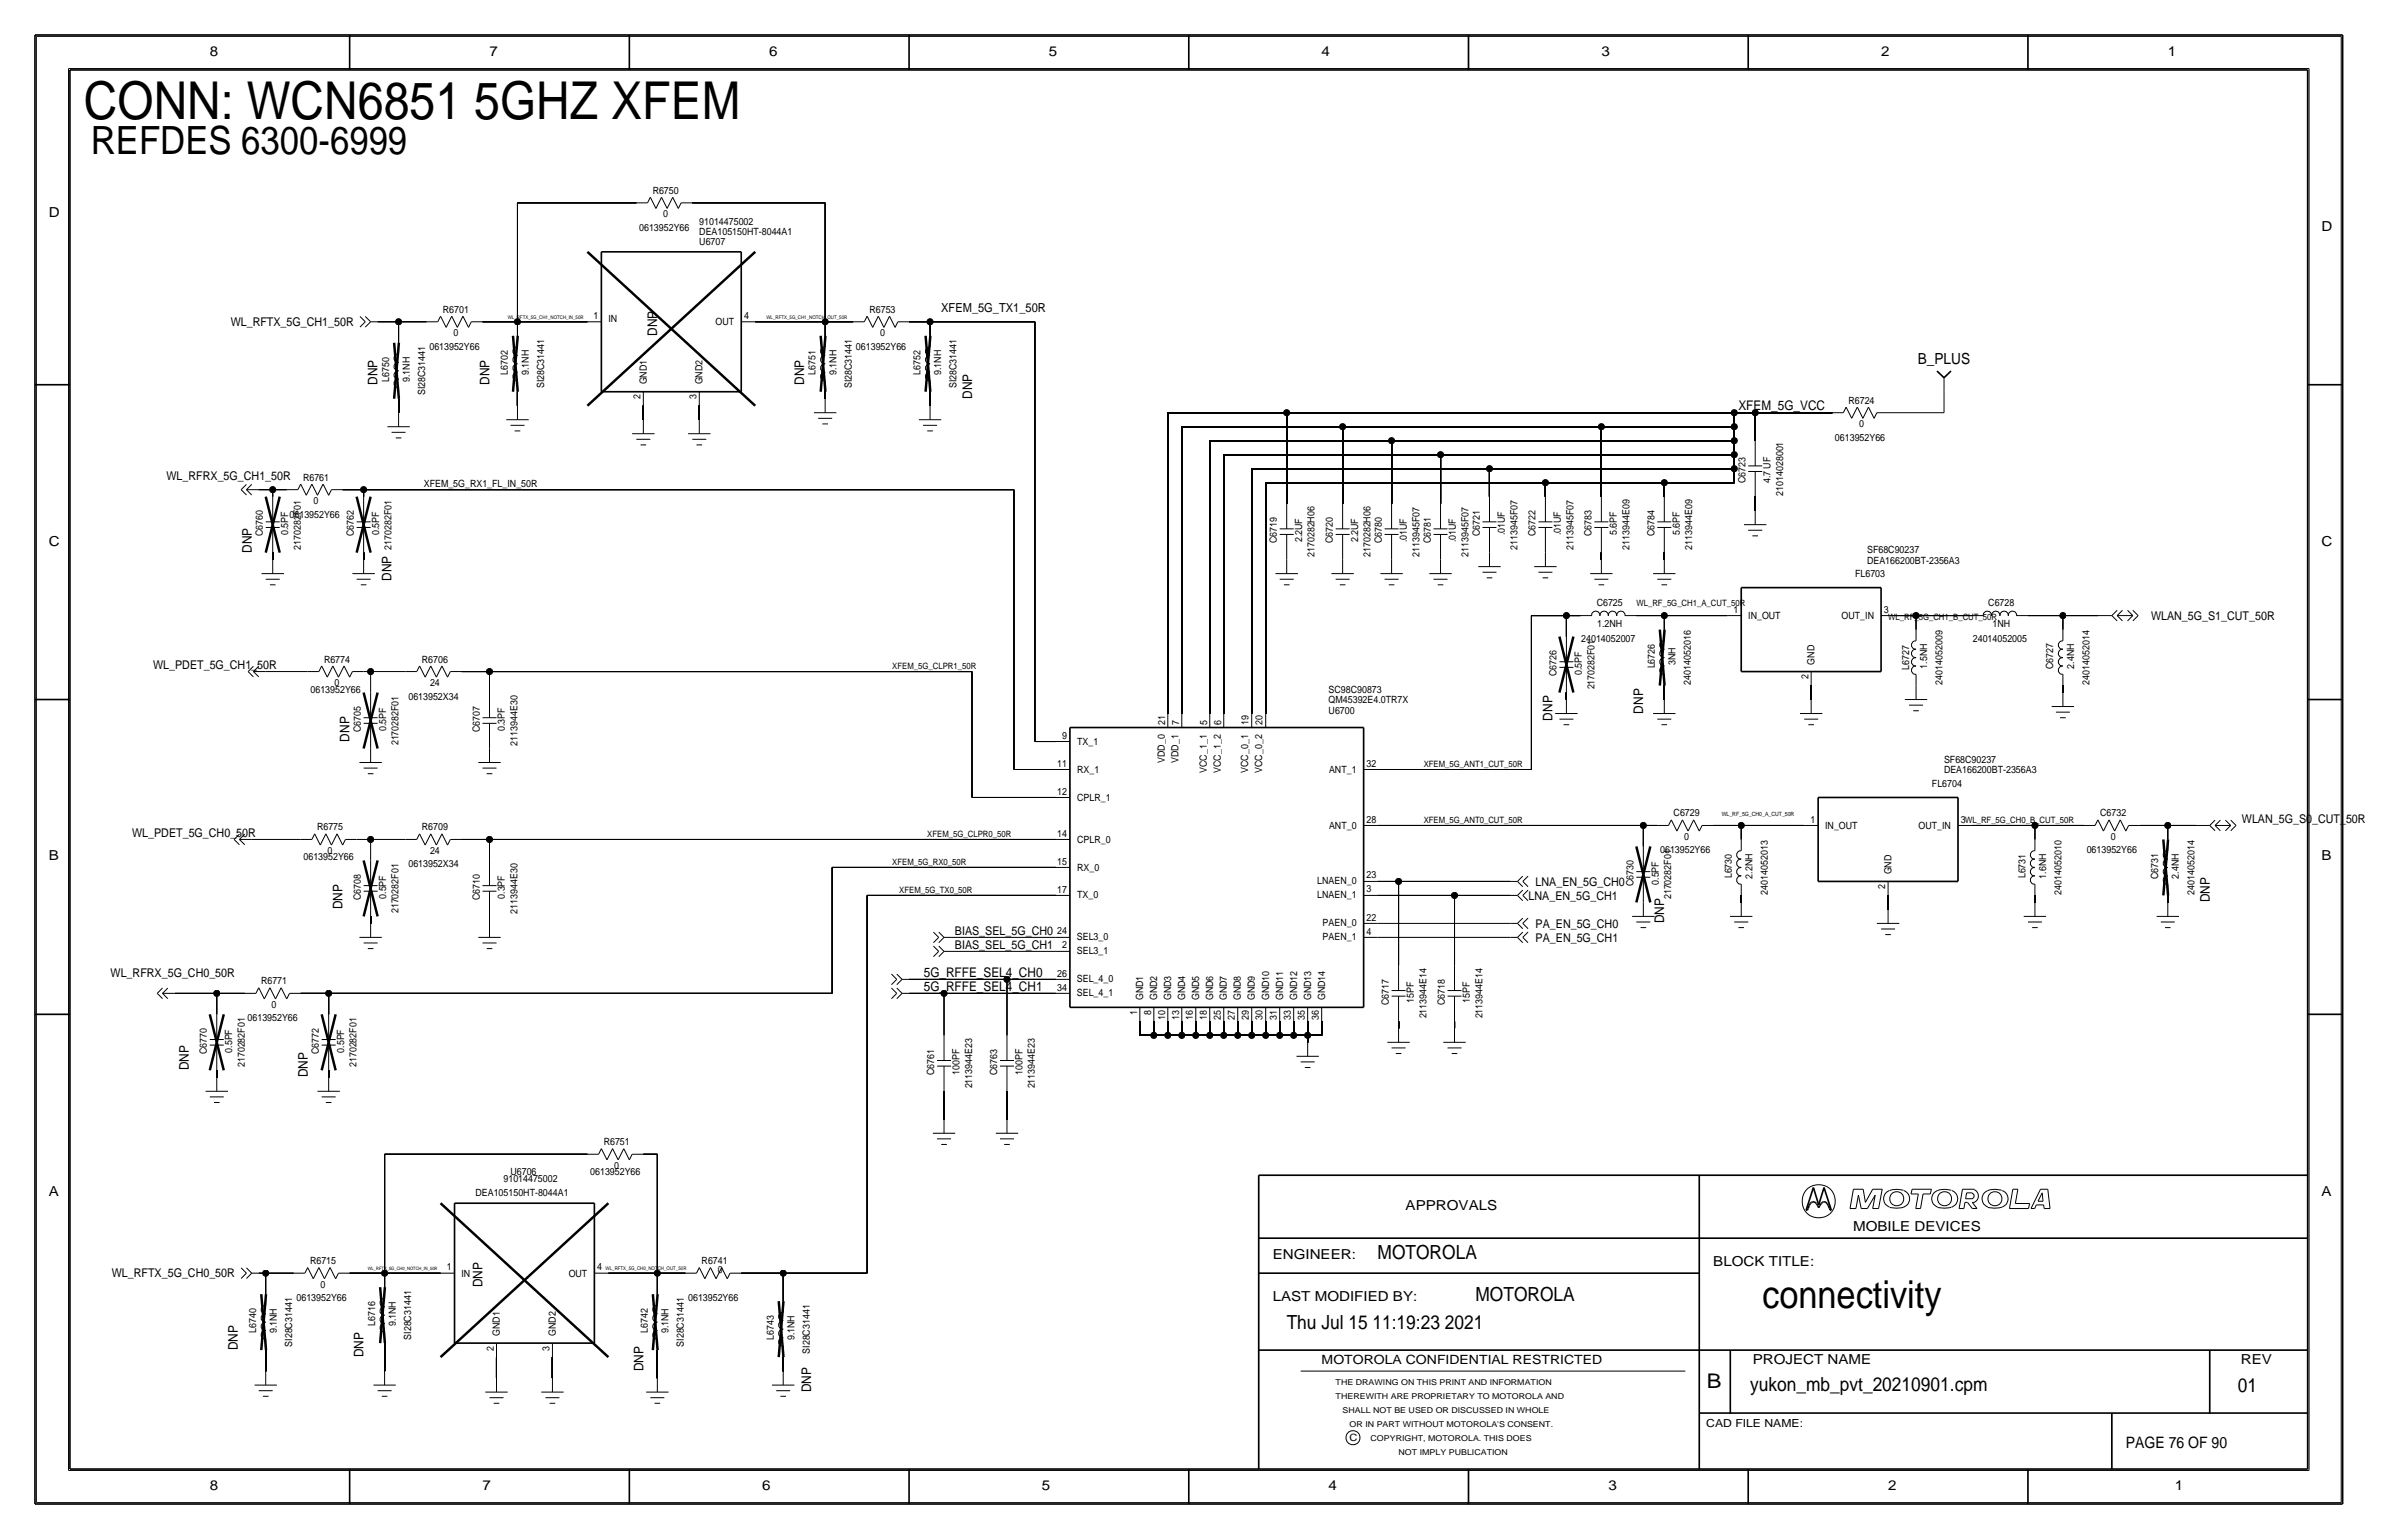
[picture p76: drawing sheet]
<svg xmlns="http://www.w3.org/2000/svg" width="434mm" height="279mm" viewBox="0 0 434 279" stroke-linecap="round" stroke-linejoin="round" font-family="sans-serif">
<defs><g id="words">
<text font-size="9.5" x="15.2" y="21.6">CONN: WCN6851 5GHZ XFEM</text>
<text font-size="7.1" x="16.5" y="27.9">REFDES 6300-6999</text>
<text font-size="7" x="320" y="237.5">connectivity</text>
<text font-size="3.7" x="310" y="252.1">B</text>
<g font-size="3.5">
<text x="250.2" y="228.6">MOTOROLA</text>
<text x="268" y="236.2">MOTOROLA</text>
<text x="233.7" y="241.3">Thu Jul 15 11:19:23 2021</text>
<text x="317.9" y="252.6">yukon_mb_pvt_20210901.cpm</text>
<text x="406.4" y="252.7">01</text>
</g>
<text font-size="2.9" x="386.1" y="262.9">PAGE 76 OF 90</text>
<text font-size="2.8" x="348.3" y="66">B_PLUS</text>
<g font-size="2.5">
<text x="38.1" y="10.2">8</text>
<text x="88.9" y="10.2">7</text>
<text x="139.7" y="10.2">6</text>
<text x="190.5" y="10.2">5</text>
<text x="240" y="10.2">4</text>
<text x="290.8" y="10.2">3</text>
<text x="341.6" y="10.2">2</text>
<text x="393.7" y="10.2">1</text>
<text x="8.9" y="39.4">D</text>
<text x="421.6" y="41.9">D</text>
<text x="8.9" y="99.1">C</text>
<text x="421.6" y="99.1">C</text>
<text x="8.9" y="156.2">B</text>
<text x="421.6" y="156.2">B</text>
<text x="8.9" y="217.2">A</text>
<text x="255.3" y="219.7">APPROVALS</text>
<text x="421.6" y="217.2">A</text>
<text x="336.5" y="223.5">MOBILE DEVICES</text>
<text x="231.1" y="228.6">ENGINEER:</text>
<text x="311.1" y="229.9">BLOCK TITLE:</text>
<text x="231.1" y="236.2">LAST MODIFIED BY:</text>
<text x="318.3" y="247.5">PROJECT NAME</text>
<text x="407" y="247.6">REV</text>
<text x="38.1" y="270.5">8</text>
<text x="87.6" y="270.5">7</text>
<text x="138.4" y="270.5">6</text>
<text x="189.2" y="270.5">5</text>
<text x="241.3" y="270.5">4</text>
<text x="292.1" y="270.5">3</text>
<text x="342.9" y="270.5">2</text>
<text x="395" y="270.5">1</text>
</g>
<g font-size="2.4">
<text x="119.4" y="61" transform="rotate(-90 119.4 61)">DNP</text>
<text x="68.6" y="69.8" transform="rotate(-90 68.6 69.8)">DNP</text>
<text x="88.9" y="69.8" transform="rotate(-90 88.9 69.8)">DNP</text>
<text x="146" y="69.8" transform="rotate(-90 146 69.8)">DNP</text>
<text x="176.5" y="72.4" transform="rotate(-90 176.5 72.4)">DNP</text>
<text x="315.7" y="74.4">XFEM_5G_VCC</text>
<text x="45.7" y="100.3" transform="rotate(-90 45.7 100.3)">DNP</text>
<text x="71.1" y="105.4" transform="rotate(-90 71.1 105.4)">DNP</text>
<text x="281.9" y="130.8" transform="rotate(-90 281.9 130.8)">DNP</text>
<text x="298.4" y="129.5" transform="rotate(-90 298.4 129.5)">DNP</text>
<text x="63.5" y="134.6" transform="rotate(-90 63.5 134.6)">DNP</text>
<text x="62.2" y="165.1" transform="rotate(-90 62.2 165.1)">DNP</text>
<text x="302.3" y="167.6" transform="rotate(-90 302.3 167.6)">DNP</text>
<text x="401.3" y="163.8" transform="rotate(-90 401.3 163.8)">DNP</text>
<text x="167.8" y="179.8">5G_RFFE_SEL4_CH1</text>
<text x="167.8" y="177.3">5G_RFFE_SEL4_CH0</text>
<text x="34.3" y="194.3" transform="rotate(-90 34.3 194.3)">DNP</text>
<text x="55.9" y="195.6" transform="rotate(-90 55.9 195.6)">DNP</text>
<text x="87.6" y="233.7" transform="rotate(-90 87.6 233.7)">DNP</text>
<text x="43.2" y="245.1" transform="rotate(-90 43.2 245.1)">DNP</text>
<text x="66" y="246.4" transform="rotate(-90 66 246.4)">DNP</text>
<text x="116.8" y="248.9" transform="rotate(-90 116.8 248.9)">DNP</text>
<text x="147.3" y="252.7" transform="rotate(-90 147.3 252.7)">DNP</text>
</g>
<g font-size="2.3">
<text x="170.9" y="56.6">XFEM_5G_TX1_50R</text>
<text x="240" y="247.6">MOTOROLA CONFIDENTIAL RESTRICTED</text>
</g>
<g font-size="2.2">
<text x="41.9" y="59.2">WL_RFTX_5G_CH1_50R</text>
<text x="30.2" y="87.1">WL_RFRX_5G_CH1_50R</text>
<text x="390.7" y="112.5">WLAN_5G_S1_CUT_50R</text>
<text x="27.8" y="121.4">WL_PDET_5G_CH1_50R</text>
<text x="407.2" y="149.4">WLAN_5G_S0_CUT_50R</text>
<text x="24" y="151.9">WL_PDET_5G_CH0_50R</text>
<text x="278.9" y="160.8">LNA_EN_5G_CH0</text>
<text x="277.6" y="163.3">LNA_EN_5G_CH1</text>
<text x="173.4" y="172.2">BIAS_SEL_5G_CH1</text>
<text x="173.4" y="169.7">BIAS_SEL_5G_CH0</text>
<text x="278.9" y="170.9">PA_EN_5G_CH1</text>
<text x="278.9" y="168.4">PA_EN_5G_CH0</text>
<text x="20.1" y="177.3">WL_RFRX_5G_CH0_50R</text>
<text x="20.3" y="231.9">WL_RFTX_5G_CH0_50R</text>
</g>
<text font-size="2" x="309.9" y="259.1">CAD FILE NAME:</text>
<g font-size="1.8">
<text x="118.5" y="35.2">R6750</text>
<text x="116.1" y="41.9">0613952Y66</text>
<text x="120.5" y="39.5">0</text>
<text x="127" y="40.8">91014475002</text>
<text x="127" y="42.6">DEA105150HT-8044A1</text>
<text x="127" y="44.4">U6707</text>
<text x="80.4" y="56.8">R6701</text>
<text x="107.8" y="57.9">1</text>
<text x="110.5" y="58.4">IN</text>
<text x="130" y="59">OUT</text>
<text x="135.1" y="57.9">4</text>
<text x="157.9" y="56.8">R6753</text>
<text x="78" y="63.5">0613952Y66</text>
<text x="82.4" y="61.1">0</text>
<text x="155.5" y="63.5">0613952Y66</text>
<text x="159.8" y="61.1">0</text>
<text x="70.7" y="69.3" transform="rotate(-90 70.7 69.3)">L6750</text>
<text x="74.4" y="69.3" transform="rotate(-90 74.4 69.3)">9.1NH</text>
<text x="77.2" y="71.8" transform="rotate(-90 77.2 71.8)">SI28C31441</text>
<text x="92.2" y="68" transform="rotate(-90 92.2 68)">L6702</text>
<text x="96" y="68.1" transform="rotate(-90 96 68.1)">9.1NH</text>
<text x="98.8" y="70.5" transform="rotate(-90 98.8 70.5)">SI28C31441</text>
<text x="117.4" y="69.8" transform="rotate(-90 117.4 69.8)">GND1</text>
<text x="127.6" y="69.8" transform="rotate(-90 127.6 69.8)">GND2</text>
<text x="148.1" y="68" transform="rotate(-90 148.1 68)">L6751</text>
<text x="151.9" y="68.1" transform="rotate(-90 151.9 68.1)">9.1NH</text>
<text x="154.7" y="70.5" transform="rotate(-90 154.7 70.5)">SI28C31441</text>
<text x="167.2" y="68" transform="rotate(-90 167.2 68)">L6752</text>
<text x="170.9" y="68.1" transform="rotate(-90 170.9 68.1)">9.1NH</text>
<text x="173.7" y="70.5" transform="rotate(-90 173.7 70.5)">SI28C31441</text>
<text x="116.3" y="72.5" transform="rotate(-90 116.3 72.5)">2</text>
<text x="126.5" y="72.5" transform="rotate(-90 126.5 72.5)">3</text>
<text x="335.7" y="73.3">R6724</text>
<text x="337.6" y="77.6">0</text>
<text x="333.3" y="80">0613952Y66</text>
<text x="55" y="87.3">R6761</text>
<text x="77" y="88.4">XFEM_5G_RX1_FL_IN_50R</text>
<text x="317" y="87.7" transform="rotate(-90 317 87.7)">C6723</text>
<text x="321.6" y="87.8" transform="rotate(-90 321.6 87.8)">4.7 UF</text>
<text x="52.6" y="94">0613952Y66</text>
<text x="57" y="91.5">0</text>
<text x="323.9" y="90" transform="rotate(-90 323.9 90)">21014028001</text>
<text x="47.8" y="97.4" transform="rotate(-90 47.8 97.4)">C6760</text>
<text x="52.3" y="97.1" transform="rotate(-90 52.3 97.1)">0.5PF</text>
<text x="54.6" y="99.8" transform="rotate(-90 54.6 99.8)">2170282F01</text>
<text x="64.3" y="97.4" transform="rotate(-90 64.3 97.4)">C6762</text>
<text x="68.8" y="97.1" transform="rotate(-90 68.8 97.1)">0.5PF</text>
<text x="71.1" y="99.8" transform="rotate(-90 71.1 99.8)">2170282F01</text>
<text x="231.9" y="98.6" transform="rotate(-90 231.9 98.6)">C6719</text>
<text x="236.5" y="98.5" transform="rotate(-90 236.5 98.5)">2.2UF</text>
<text x="238.8" y="101.1" transform="rotate(-90 238.8 101.1)">2170282H06</text>
<text x="242.1" y="98.6" transform="rotate(-90 242.1 98.6)">C6720</text>
<text x="246.6" y="98.5" transform="rotate(-90 246.6 98.5)">2.2UF</text>
<text x="248.9" y="101.1" transform="rotate(-90 248.9 101.1)">2170282H06</text>
<text x="251" y="98.6" transform="rotate(-90 251 98.6)">C6780</text>
<text x="255.5" y="98.5" transform="rotate(-90 255.5 98.5)">.01UF</text>
<text x="257.8" y="101" transform="rotate(-90 257.8 101)">2113945F07</text>
<text x="259.8" y="98.6" transform="rotate(-90 259.8 98.6)">C6781</text>
<text x="264.4" y="98.5" transform="rotate(-90 264.4 98.5)">.01UF</text>
<text x="266.7" y="101" transform="rotate(-90 266.7 101)">2113945F07</text>
<text x="268.7" y="97.4" transform="rotate(-90 268.7 97.4)">C6721</text>
<text x="273.3" y="97.2" transform="rotate(-90 273.3 97.2)">.01UF</text>
<text x="275.6" y="99.8" transform="rotate(-90 275.6 99.8)">2113945F07</text>
<text x="278.9" y="97.4" transform="rotate(-90 278.9 97.4)">C6722</text>
<text x="283.5" y="97.2" transform="rotate(-90 283.5 97.2)">.01UF</text>
<text x="285.7" y="99.8" transform="rotate(-90 285.7 99.8)">2113945F07</text>
<text x="289.1" y="97.4" transform="rotate(-90 289.1 97.4)">C6783</text>
<text x="293.6" y="97.1" transform="rotate(-90 293.6 97.1)">5.6PF</text>
<text x="295.9" y="99.8" transform="rotate(-90 295.9 99.8)">2113944E09</text>
<text x="300.5" y="97.4" transform="rotate(-90 300.5 97.4)">C6784</text>
<text x="305.1" y="97.1" transform="rotate(-90 305.1 97.1)">5.6PF</text>
<text x="307.3" y="99.8" transform="rotate(-90 307.3 99.8)">2113944E09</text>
<text x="339.1" y="100.5">SF68C90237</text>
<text x="336.9" y="104.8">FL6703</text>
<text x="339.1" y="102.3">DEA166200BT-2356A3</text>
<text x="290" y="110">C6725</text>
<text x="290.1" y="113.8">1.2NH</text>
<text x="314.8" y="111.3">1</text>
<text x="317.5" y="112.4">IN_OUT</text>
<text x="334.5" y="112.4">OUT_IN</text>
<text x="342.1" y="111.3">3</text>
<text x="361.1" y="110">C6728</text>
<text x="361.9" y="113.8">1NH</text>
<text x="287.2" y="116.6">24014052007</text>
<text x="358.3" y="116.6">24014052005</text>
<text x="56.4" y="125.7">0613952Y66</text>
<text x="58.8" y="120.3">R6774</text>
<text x="60.8" y="124.6">0</text>
<text x="76.6" y="120.3">R6706</text>
<text x="78.1" y="124.6">24</text>
<text x="241.3" y="125.9">SC98C90873</text>
<text x="282.7" y="122.8" transform="rotate(-90 282.7 122.8)">C6726</text>
<text x="287.3" y="122.5" transform="rotate(-90 287.3 122.5)">0.5PF</text>
<text x="289.6" y="125.2" transform="rotate(-90 289.6 125.2)">2170282F01</text>
<text x="300.5" y="121.4" transform="rotate(-90 300.5 121.4)">L6726</text>
<text x="304.3" y="120.7" transform="rotate(-90 304.3 120.7)">3NH</text>
<text x="307.1" y="124.3" transform="rotate(-90 307.1 124.3)">24014052016</text>
<text x="328.4" y="123.3" transform="rotate(-90 328.4 123.3)">2</text>
<text x="329.5" y="120.7" transform="rotate(-90 329.5 120.7)">GND</text>
<text x="346.7" y="121.6" transform="rotate(-90 346.7 121.6)">L6727</text>
<text x="350" y="121.4" transform="rotate(-90 350 121.4)">1.5NH</text>
<text x="352.8" y="124.3" transform="rotate(-90 352.8 124.3)">24014052009</text>
<text x="372.9" y="121.5" transform="rotate(-90 372.9 121.5)">C6727</text>
<text x="376.7" y="121.4" transform="rotate(-90 376.7 121.4)">2.4NH</text>
<text x="379.5" y="124.3" transform="rotate(-90 379.5 124.3)">24014052014</text>
<text x="74.2" y="127">0613952X34</text>
<text x="211.6" y="131.6" transform="rotate(-90 211.6 131.6)">21</text>
<text x="214.1" y="131.6" transform="rotate(-90 214.1 131.6)">7</text>
<text x="219.3" y="131.6" transform="rotate(-90 219.3 131.6)">5</text>
<text x="221.8" y="131.6" transform="rotate(-90 221.8 131.6)">6</text>
<text x="226.8" y="131.6" transform="rotate(-90 226.8 131.6)">19</text>
<text x="229.3" y="131.6" transform="rotate(-90 229.3 131.6)">20</text>
<text x="241.3" y="127.7">QM45392E4.0TR7X</text>
<text x="241.3" y="129.5">U6700</text>
<text x="65.5" y="132.9" transform="rotate(-90 65.5 132.9)">C6705</text>
<text x="70.1" y="132.7" transform="rotate(-90 70.1 132.7)">0.5PF</text>
<text x="72.4" y="135.3" transform="rotate(-90 72.4 135.3)">2170282F01</text>
<text x="87.1" y="132.9" transform="rotate(-90 87.1 132.9)">C6707</text>
<text x="91.7" y="132.7" transform="rotate(-90 91.7 132.7)">0.3PF</text>
<text x="94" y="135.4" transform="rotate(-90 94 135.4)">2113944E30</text>
<text x="192.9" y="134.2">9</text>
<text x="195.6" y="135.2">TX_1</text>
<text x="192" y="139.2">11</text>
<text x="195.6" y="140.3">RX_1</text>
<text x="211.5" y="138.5" transform="rotate(-90 211.5 138.5)">VDD_0</text>
<text x="214" y="138.5" transform="rotate(-90 214 138.5)">VDD_1</text>
<text x="219.2" y="140.3" transform="rotate(-90 219.2 140.3)">VCC_1_1</text>
<text x="221.7" y="140.3" transform="rotate(-90 221.7 140.3)">VCC_1_2</text>
<text x="226.7" y="140.3" transform="rotate(-90 226.7 140.3)">VCC_0_1</text>
<text x="229.2" y="140.3" transform="rotate(-90 229.2 140.3)">VCC_0_2</text>
<text x="241.4" y="140.3">ANT_1</text>
<text x="248.2" y="139.2">32</text>
<text x="350.9" y="142.9">FL6704</text>
<text x="353.1" y="138.6">SF68C90237</text>
<text x="353.1" y="140.4">DEA166200BT-2356A3</text>
<text x="192" y="144.3">12</text>
<text x="195.6" y="145.3">CPLR_1</text>
<text x="248.2" y="149.4">28</text>
<text x="304" y="148.1">C6729</text>
<text x="328.8" y="149.4">1</text>
<text x="356.1" y="149.4">3</text>
<text x="381.4" y="148.1">C6732</text>
<text x="57.6" y="150.8">R6775</text>
<text x="59.5" y="155">0</text>
<text x="76.6" y="150.8">R6709</text>
<text x="78.1" y="155">24</text>
<text x="192" y="151.9">14</text>
<text x="195.6" y="153">CPLR_0</text>
<text x="241.4" y="150.4">ANT_0</text>
<text x="301.5" y="154.9">0613952Y66</text>
<text x="305.9" y="152.5">0</text>
<text x="331.5" y="150.5">IN_OUT</text>
<text x="348.4" y="150.5">OUT_IN</text>
<text x="379" y="154.9">0613952Y66</text>
<text x="383.3" y="152.5">0</text>
<text x="55.1" y="156.2">0613952Y66</text>
<text x="74.2" y="157.5">0613952X34</text>
<text x="192" y="157">15</text>
<text x="195.6" y="158">RX_0</text>
<text x="239.2" y="160.5">LNAEN_0</text>
<text x="248.2" y="159.5">23</text>
<text x="296.7" y="160.9" transform="rotate(-90 296.7 160.9)">C6730</text>
<text x="301.2" y="160.6" transform="rotate(-90 301.2 160.6)">0.5PF</text>
<text x="314.5" y="159.5" transform="rotate(-90 314.5 159.5)">L6730</text>
<text x="318.3" y="159.5" transform="rotate(-90 318.3 159.5)">2.2NH</text>
<text x="342.4" y="161.4" transform="rotate(-90 342.4 161.4)">2</text>
<text x="343.5" y="158.8" transform="rotate(-90 343.5 158.8)">GND</text>
<text x="367.8" y="159.5" transform="rotate(-90 367.8 159.5)">L6731</text>
<text x="371.6" y="159.5" transform="rotate(-90 371.6 159.5)">1.6NH</text>
<text x="391.9" y="159.6" transform="rotate(-90 391.9 159.6)">C6731</text>
<text x="395.7" y="159.5" transform="rotate(-90 395.7 159.5)">2.4NH</text>
<text x="65.5" y="163.4" transform="rotate(-90 65.5 163.4)">C6708</text>
<text x="70.1" y="163.2" transform="rotate(-90 70.1 163.2)">0.5PF</text>
<text x="72.4" y="165.8" transform="rotate(-90 72.4 165.8)">2170282F01</text>
<text x="87.1" y="163.4" transform="rotate(-90 87.1 163.4)">C6710</text>
<text x="91.7" y="163.2" transform="rotate(-90 91.7 163.2)">0.3PF</text>
<text x="94" y="165.9" transform="rotate(-90 94 165.9)">2113944E30</text>
<text x="192" y="162.1">17</text>
<text x="195.6" y="163.1">TX_0</text>
<text x="239.2" y="163.1">LNAEN_1</text>
<text x="248.2" y="162">3</text>
<text x="248.2" y="167.1">22</text>
<text x="303.5" y="163.3" transform="rotate(-90 303.5 163.3)">2170282F01</text>
<text x="321.1" y="162.4" transform="rotate(-90 321.1 162.4)">24014052013</text>
<text x="374.4" y="162.4" transform="rotate(-90 374.4 162.4)">24014052010</text>
<text x="398.5" y="162.4" transform="rotate(-90 398.5 162.4)">24014052014</text>
<text x="192" y="169.6">24</text>
<text x="192.9" y="172.2">2</text>
<text x="195.6" y="173.3">SEL3_1</text>
<text x="195.6" y="170.7">SEL3_0</text>
<text x="240.2" y="170.7">PAEN_1</text>
<text x="240.2" y="168.2">PAEN_0</text>
<text x="248.2" y="169.7">4</text>
<text x="47.4" y="178.7">R6771</text>
<text x="192" y="177.3">26</text>
<text x="192" y="179.8">34</text>
<text x="195.6" y="178.3">SEL_4_0</text>
<text x="45" y="185.4">0613952Y66</text>
<text x="49.3" y="183">0</text>
<text x="195.6" y="180.8">SEL_4_1</text>
<text x="206.5" y="184.3" transform="rotate(-90 206.5 184.3)">1</text>
<text x="207.6" y="181.6" transform="rotate(-90 207.6 181.6)">GND1</text>
<text x="209" y="184.3" transform="rotate(-90 209 184.3)">8</text>
<text x="210.2" y="181.6" transform="rotate(-90 210.2 181.6)">GND2</text>
<text x="211.6" y="185.2" transform="rotate(-90 211.6 185.2)">10</text>
<text x="212.7" y="181.6" transform="rotate(-90 212.7 181.6)">GND3</text>
<text x="214.1" y="185.2" transform="rotate(-90 214.1 185.2)">13</text>
<text x="215.2" y="181.6" transform="rotate(-90 215.2 181.6)">GND4</text>
<text x="216.7" y="185.2" transform="rotate(-90 216.7 185.2)">16</text>
<text x="217.8" y="181.6" transform="rotate(-90 217.8 181.6)">GND5</text>
<text x="219.2" y="185.2" transform="rotate(-90 219.2 185.2)">18</text>
<text x="220.3" y="181.6" transform="rotate(-90 220.3 181.6)">GND6</text>
<text x="221.7" y="185.2" transform="rotate(-90 221.7 185.2)">25</text>
<text x="222.8" y="181.6" transform="rotate(-90 222.8 181.6)">GND7</text>
<text x="224.2" y="185.2" transform="rotate(-90 224.2 185.2)">27</text>
<text x="225.3" y="181.6" transform="rotate(-90 225.3 181.6)">GND8</text>
<text x="226.8" y="185.2" transform="rotate(-90 226.8 185.2)">29</text>
<text x="227.9" y="181.6" transform="rotate(-90 227.9 181.6)">GND9</text>
<text x="229.3" y="185.2" transform="rotate(-90 229.3 185.2)">30</text>
<text x="230.5" y="181.6" transform="rotate(-90 230.5 181.6)">GND10</text>
<text x="231.9" y="185.2" transform="rotate(-90 231.9 185.2)">31</text>
<text x="233" y="181.6" transform="rotate(-90 233 181.6)">GND11</text>
<text x="234.4" y="185.2" transform="rotate(-90 234.4 185.2)">33</text>
<text x="235.6" y="181.6" transform="rotate(-90 235.6 181.6)">GND12</text>
<text x="237" y="185.2" transform="rotate(-90 237 185.2)">35</text>
<text x="238.1" y="181.6" transform="rotate(-90 238.1 181.6)">GND13</text>
<text x="239.5" y="185.2" transform="rotate(-90 239.5 185.2)">36</text>
<text x="240.6" y="181.6" transform="rotate(-90 240.6 181.6)">GND14</text>
<text x="252.2" y="182.5" transform="rotate(-90 252.2 182.5)">C6717</text>
<text x="256.8" y="182" transform="rotate(-90 256.8 182)">15PF</text>
<text x="259.1" y="184.9" transform="rotate(-90 259.1 184.9)">2113944E14</text>
<text x="262.4" y="182.5" transform="rotate(-90 262.4 182.5)">C6718</text>
<text x="267" y="182" transform="rotate(-90 267 182)">15PF</text>
<text x="269.2" y="184.9" transform="rotate(-90 269.2 184.9)">2113944E14</text>
<text x="37.6" y="191.3" transform="rotate(-90 37.6 191.3)">C6770</text>
<text x="42.2" y="191.1" transform="rotate(-90 42.2 191.1)">0.5PF</text>
<text x="57.9" y="191.3" transform="rotate(-90 57.9 191.3)">C6772</text>
<text x="62.5" y="191.1" transform="rotate(-90 62.5 191.1)">0.5PF</text>
<text x="44.4" y="193.7" transform="rotate(-90 44.4 193.7)">2170282F01</text>
<text x="64.8" y="193.7" transform="rotate(-90 64.8 193.7)">2170282F01</text>
<text x="169.7" y="195.2" transform="rotate(-90 169.7 195.2)">C6761</text>
<text x="174.2" y="195.2" transform="rotate(-90 174.2 195.2)">100PF</text>
<text x="176.5" y="197.6" transform="rotate(-90 176.5 197.6)">2113944E23</text>
<text x="181.1" y="195.2" transform="rotate(-90 181.1 195.2)">C6763</text>
<text x="185.7" y="195.2" transform="rotate(-90 185.7 195.2)">100PF</text>
<text x="188" y="197.6" transform="rotate(-90 188 197.6)">2113944E23</text>
<text x="109.6" y="207.9">R6751</text>
<text x="91.4" y="214.6">91014475002</text>
<text x="92.7" y="213.4">U6706</text>
<text x="107.2" y="213.4">0613952Y66</text>
<text x="111.6" y="212.2">0</text>
<text x="86.4" y="217.2">DEA105150HT-8044A1</text>
<text x="56.3" y="229.5">R6715</text>
<text x="58.2" y="233.8">0</text>
<text x="81.1" y="230.6">1</text>
<text x="83.8" y="231.7">IN</text>
<text x="103.3" y="231.7">OUT</text>
<text x="108.5" y="230.6">4</text>
<text x="127.4" y="229.5">R6741</text>
<text x="130.4" y="231.1">0</text>
<text x="53.9" y="236.2">0613952Y66</text>
<text x="125" y="236.2">0613952Y66</text>
<text x="46.5" y="242" transform="rotate(-90 46.5 242)">L6740</text>
<text x="50.3" y="242.1" transform="rotate(-90 50.3 242.1)">9.1NH</text>
<text x="53.1" y="244.5" transform="rotate(-90 53.1 244.5)">SI28C31441</text>
<text x="68.1" y="240.7" transform="rotate(-90 68.1 240.7)">L6716</text>
<text x="71.9" y="240.8" transform="rotate(-90 71.9 240.8)">9.1NH</text>
<text x="74.7" y="243.2" transform="rotate(-90 74.7 243.2)">SI28C31441</text>
<text x="89.7" y="245.2" transform="rotate(-90 89.7 245.2)">2</text>
<text x="90.8" y="242.5" transform="rotate(-90 90.8 242.5)">GND1</text>
<text x="99.8" y="245.2" transform="rotate(-90 99.8 245.2)">3</text>
<text x="100.9" y="242.5" transform="rotate(-90 100.9 242.5)">GND2</text>
<text x="117.7" y="242" transform="rotate(-90 117.7 242)">L6742</text>
<text x="121.4" y="242.1" transform="rotate(-90 121.4 242.1)">9.1NH</text>
<text x="124.2" y="244.5" transform="rotate(-90 124.2 244.5)">SI28C31441</text>
<text x="140.5" y="243.3" transform="rotate(-90 140.5 243.3)">L6743</text>
<text x="144.3" y="243.3" transform="rotate(-90 144.3 243.3)">9.1NH</text>
<text x="147.1" y="245.8" transform="rotate(-90 147.1 245.8)">SI28C31441</text>
<text x="245.1" y="261.6">C</text>
</g>
<g font-size="1.6">
<text x="297.2" y="110">WL_RF_5G_CH1_A_CUT_50R</text>
<text x="342.9" y="112.5">WL_RF_5G_CH1_B_CUT_50R</text>
<text x="162.1" y="121.4">XFEM_5G_CLPR1_50R</text>
<text x="258.6" y="139.2">XFEM_5G_ANT1_CUT_50R</text>
<text x="258.6" y="149.4">XFEM_5G_ANT0_CUT_50R</text>
<text x="356.9" y="149.4">WL_RF_5G_CH0_B_CUT_50R</text>
<text x="168.4" y="151.9">XFEM_5G_CLPR0_50R</text>
<text x="162.1" y="157">XFEM_5G_RX0_50R</text>
<text x="163.3" y="162.1">XFEM_5G_TX0_50R</text>
</g>
<g font-size="1.5">
<text x="242.6" y="251.5">THE DRAWING ON THIS PRINT AND INFORMATION</text>
<text x="242.6" y="254">THEREWITH ARE PROPRIETARY TO MOTOROLA AND</text>
<text x="243.8" y="256.5">SHALL NOT BE USED OR DISCUSSED IN WHOLE</text>
<text x="245.1" y="259.1">OR IN PART WITHOUT MOTOROLA'S CONSENT.</text>
<text x="248.9" y="261.6">COPYRIGHT, MOTOROLA. THIS DOES</text>
<text x="254" y="264.2">NOT IMPLY PUBLICATION</text>
</g>
<text font-size="1.1" x="312.7" y="148.1">WL_RF_5G_CH0_A_CUT_50R</text>
<g font-size=".9">
<text x="92.2" y="57.9">WL_RFTX_5G_CH1_NOTCH_IN_50R</text>
<text x="139.2" y="57.9">WL_RFTX_5G_CH1_NOTCH_OUT_50R</text>
<text x="110" y="230.6">WL_RFTX_5G_CH0_NOTCH_OUT_50R</text>
</g>
<text font-size=".8" x="66.8" y="230.6">WL_RFTX_5G_CH0_NOTCH_IN_50R</text>
</g></defs>
<!-- layer: Nets -->
<g fill="none" stroke="#000" stroke-width=".18">
<path d="M94 36.8v21.6zM94 36.8h21.6zM125.7 36.8h24.2zM149.9 36.8v21.6zM68.6 58.4h3.8zM72.4 58.4v3.8zM72.4 58.4h5.1zM87.6 58.4h6.4zM94 58.4v2.6zM94 58.4h12.7zM137.2 58.4h12.7zM149.9 58.4v2.6z"/>
<path d="M149.9 58.4h5zM165.1 58.4h3.8zM168.9 58.4v2.6zM168.9 58.4h19.1zM188 58.4v76.2zM72.4 72.4v2.5zM94 71.1v2.6zM116.8 73.7v2.5zM127 73.7v2.5zM149.9 71.1v1.3zM168.9 71.1v2.6zM212.1 74.9v54.6z"/>
<path d="M212.1 74.9h21.6zM214.6 77.5v52zM214.6 77.5h29.2zM233.7 74.9h81.3zM233.7 74.9v16.5zM243.8 77.5v13.9zM243.8 77.5h47zM290.8 77.5h24.2zM290.8 77.5v12.7zM315 77.5v2.5zM315 74.9v2.6zM315 74.9h3.8z"/>
<path d="M318.8 74.9v5.1zM318.8 74.9h13.9zM342.9 74.9h10.2zM353.1 71.1v3.8zM47 88.9h2.5zM49.5 88.9v1.3zM49.5 88.9h2.6zM62.2 88.9h3.8zM66 88.9v1.3zM66 88.9h118.1zM184.1 88.9v50.8zM219.7 80v49.5z"/>
<path d="M219.7 80h33zM222.2 82.6v46.9zM222.2 82.5h39.4zM227.3 85.1v44.4zM227.3 85.1h43.2zM229.9 87.6v41.9zM229.9 87.6h50.8zM252.7 80h62.3zM252.7 80v11.4zM261.6 82.6v8.8zM261.6 82.5h53.4zM270.5 85.1v5.1z"/>
<path d="M270.5 85.1h44.5zM280.7 87.6v2.6zM280.7 87.6h21.6zM302.3 87.6v2.6zM302.3 87.6h12.7zM315 85.1v2.5zM315 82.6v2.5zM315 80v2.5zM318.8 90.2v2.5zM49.5 100.3v1.3zM66 100.3v1.3zM278.1 111.8v27.9z"/>
<path d="M278.1 111.8h6.4zM284.5 111.8v3.8zM284.5 111.8h2.5zM290.8 100.3v1.3zM297.2 111.8h5.1zM302.3 100.3v1.3zM302.3 111.8v2.5zM302.3 111.8h11.4zM344.2 111.8h3.8zM348 111.8h10.1zM348 111.8v2.5zM368.3 111.8h6.3z"/>
<path d="M374.6 111.8v2.5zM374.6 111.8h6.4zM48.3 121.9h7.6zM66 121.9h1.3zM67.3 121.9v3.8zM67.3 121.9h6.4zM83.8 121.9h5.1zM88.9 121.9h87.6zM88.9 121.9v3.8zM176.5 121.9v22.9zM184.1 139.7h7.7zM188 134.6h3.8z"/>
<path d="M250.2 139.7h27.9zM284.5 125.7v1.3zM302.3 124.5v2.5zM328.9 124.5v2.5zM374.6 124.5v1.2zM45.7 152.4h8.9zM64.8 152.4h2.5zM67.3 152.4v3.8zM67.3 152.4h6.4zM83.8 152.4h5.1zM88.9 152.4v3.8zM88.9 152.4h102.9z"/>
<path d="M151.1 157.5v22.8zM151.1 157.5h40.7zM176.5 144.8h15.3zM250.2 149.9h48.3zM298.4 149.9v3.8zM298.4 149.9h2.6zM311.1 149.9h5.1zM316.2 149.9h11.5zM316.2 149.9v2.5zM358.1 149.9h11.5zM369.6 149.9v2.5zM369.6 149.9h8.9z"/>
<path d="M388.6 149.9h5.1zM393.7 149.9v2.5zM393.7 149.9h5.1zM67.3 166.4v1.2zM88.9 166.4v1.2zM157.5 162.6h34.3zM157.5 162.6v68.5zM165.1 177.8h17.8zM172.7 170.2h19.1zM172.7 172.7h19.1zM182.9 177.8h8.9zM182.9 177.8v10.2z"/>
<path d="M250.2 160h3.8zM250.2 162.6h14zM250.2 167.6h24.1zM250.2 170.2h24.1zM254 160v15.3zM254 160h20.3zM264.2 162.6h10.1zM264.2 162.6v12.7zM316.2 162.6v1.2zM342.9 162.6v2.5zM369.6 162.6v1.2zM393.7 162.6v1.2z"/>
<path d="M31.7 180.3h7.7zM39.4 194.3v1.3zM39.4 180.3v3.8zM39.4 180.3h5zM54.6 180.3h5.1zM59.7 180.3h91.4zM59.7 194.3v1.3zM59.7 180.3v3.8zM165.1 180.3h6.3zM171.4 198.1v5.1zM171.4 180.3v7.7zM171.4 180.3h20.4z"/>
<path d="M182.9 198.1v5.1zM207 185.4v2.6zM207 188h2.5zM209.5 185.4v2.6zM209.5 188h2.6zM212.1 185.4v2.6zM212.1 188h2.5zM214.6 185.4v2.6zM214.6 188h2.6zM217.2 185.4v2.6zM217.2 188h2.5zM219.7 185.4v2.6z"/>
<path d="M219.7 188h2.5zM222.2 185.4v2.6zM222.2 188h2.6zM224.8 185.4v2.6zM224.8 188h2.5zM227.3 185.4v2.6zM227.3 188h2.6zM229.9 185.4v2.6zM229.9 188h2.5zM232.4 185.4v2.6zM232.4 188h2.5zM234.9 185.4v2.6z"/>
<path d="M234.9 188h2.6zM237.5 188v1.2zM237.5 185.4v2.6zM237.5 188h2.5zM240 185.4v2.6zM254 185.4v1.3zM264.2 185.4v1.3zM69.8 209.5v21.6zM69.8 209.5h36.9zM116.8 209.5h2.6zM119.4 209.5v21.6zM47 231.1h1.3z"/>
<path d="M48.3 231.1h5zM48.3 231.1v3.8zM63.5 231.1h6.3zM69.8 231.1v2.6zM69.8 231.1h10.2zM110.5 231.1h8.9zM119.4 231.1h5.1zM119.4 231.1v3.8zM134.6 231.1h7.6zM142.2 231.1h15.3zM142.2 231.1v5.1zM48.3 245.1v3.8z"/>
<path d="M69.8 243.8v5.1zM90.2 246.4v3.8zM100.3 246.4v3.8zM119.4 245.1v5.1zM142.2 246.4v2.5z"/>
</g>
<g fill="#000" stroke="#000" stroke-width=".18">
<circle cx="72.4" cy="58.4" r=".56"/>
<circle cx="94" cy="58.4" r=".56"/>
<circle cx="149.9" cy="58.4" r=".56"/>
<circle cx="168.9" cy="58.4" r=".56"/>
<circle cx="233.7" cy="74.9" r=".56"/>
<circle cx="243.8" cy="77.5" r=".56"/>
<circle cx="290.8" cy="77.5" r=".56"/>
<circle cx="315" cy="74.9" r=".56"/>
<circle cx="315" cy="77.5" r=".56"/>
<circle cx="318.8" cy="74.9" r=".56"/>
<circle cx="49.5" cy="88.9" r=".56"/>
<circle cx="66" cy="88.9" r=".56"/>
<circle cx="252.7" cy="80" r=".56"/>
<circle cx="261.6" cy="82.5" r=".56"/>
<circle cx="270.5" cy="85.1" r=".56"/>
<circle cx="280.7" cy="87.6" r=".56"/>
<circle cx="302.3" cy="87.6" r=".56"/>
<circle cx="315" cy="85.1" r=".56"/>
<circle cx="315" cy="82.5" r=".56"/>
<circle cx="315" cy="80" r=".56"/>
<circle cx="284.5" cy="111.8" r=".56"/>
<circle cx="302.3" cy="111.8" r=".56"/>
<circle cx="348" cy="111.8" r=".56"/>
<circle cx="374.7" cy="111.8" r=".56"/>
<circle cx="67.3" cy="121.9" r=".56"/>
<circle cx="88.9" cy="121.9" r=".56"/>
<circle cx="67.3" cy="152.4" r=".56"/>
<circle cx="88.9" cy="152.4" r=".56"/>
<circle cx="298.5" cy="149.9" r=".56"/>
<circle cx="316.2" cy="149.9" r=".56"/>
<circle cx="369.6" cy="149.9" r=".56"/>
<circle cx="393.7" cy="149.9" r=".56"/>
<circle cx="182.9" cy="177.8" r=".56"/>
<circle cx="254" cy="160" r=".56"/>
<circle cx="264.2" cy="162.6" r=".56"/>
<circle cx="39.4" cy="180.3" r=".56"/>
<circle cx="59.7" cy="180.3" r=".56"/>
<circle cx="171.4" cy="180.3" r=".56"/>
<circle cx="209.6" cy="188" r=".56"/>
<circle cx="212.1" cy="188" r=".56"/>
<circle cx="214.6" cy="188" r=".56"/>
<circle cx="217.2" cy="188" r=".56"/>
<circle cx="219.7" cy="188" r=".56"/>
<circle cx="222.3" cy="188" r=".56"/>
<circle cx="224.8" cy="188" r=".56"/>
<circle cx="227.3" cy="188" r=".56"/>
<circle cx="229.9" cy="188" r=".56"/>
<circle cx="232.4" cy="188" r=".56"/>
<circle cx="235" cy="188" r=".56"/>
<circle cx="237.5" cy="188" r=".56"/>
<circle cx="48.3" cy="231.1" r=".56"/>
<circle cx="69.9" cy="231.1" r=".56"/>
<circle cx="119.4" cy="231.1" r=".56"/>
<circle cx="142.2" cy="231.1" r=".56"/>
</g>
<!-- layer: Components -->
<g fill="none" stroke="#000" stroke-width=".18">
<path d="M115.6 36.8h2zM118.1 35.8l-.5 1zM118.1 35.8l1 2zM120.1 35.8l-1 2zM120.1 35.8l1.1 2zM122.2 35.8l-1 2zM122.2 35.8l1 2zM123.7 36.8l-.5 1zM123.7 36.8h2zM65.4 57.5l.9 .9zM66.3 58.4l-.9 1zM66.3 57.5l1 .9z"/>
<path d="M67.3 58.4l-1 1zM67.3 58.4h1.3zM77.5 58.4h2zM80 57.4l1 2zM80 57.4l-.5 1zM82 57.4l-1 2zM82 57.4l1.1 2zM84.1 57.4l-1 2zM84.1 57.4l1 2zM85.6 58.4l-.5 1zM85.6 58.4h2zM106.7 58.4h2.5z"/>
<path d="M134.6 58.4h2.6zM154.9 58.4h2.1zM157.5 57.4l-.5 1zM157.5 57.4l1 2zM159.5 57.4l-1 2zM159.5 57.4l1 2zM161.5 57.4l-1 2zM161.5 57.4l1.1 2zM163.1 58.4l-.5 1zM163.1 58.4h2zM70.4 77.5h4zM71.1 78.5h2.6z"/>
<path d="M71.9 79.5h1zM72.4 70.4v2zM72.4 62.2v2.1zM72.4 74.9v2.6zM72.4 65.8a.74 .74 0 0 0-.8 .8 .74 .74 0 0 0 .8 .7M72.4 68.9a.74 .74 0 0 0-.8 .7 .74 .74 0 0 0 .8 .8M72.4 67.4a.74 .74 0 0 0-.8 .7 .74 .74 0 0 0 .8 .7M72.4 64.3a.74 .74 0 0 0-.8 .7 .74 .74 0 0 0 .8 .8M91.9 76.2h4.1zM92.7 77.2h2.5zM93.5 78.2h1zM94 69.1v2z"/>
<path d="M94 61v2zM94 73.7v2.5zM94 64.6a.74 .74 0 0 0-.9 .7 .74 .74 0 0 0 .9 .7M94 67.6a.74 .74 0 0 0-.9 .8 .74 .74 0 0 0 .9 .7M94 66.1a.74 .74 0 0 0-.9 .7 .74 .74 0 0 0 .9 .8M94 63a.74 .74 0 0 0-.9 .8 .74 .74 0 0 0 .9 .7M114.8 78.7h4.1zM115.6 79.8h2.5zM116.8 76.2v2.5zM116.8 71.1v2.6zM125 78.7h4zM125.7 79.8h2.6z"/>
<path d="M127 76.2v2.5zM127 71.1v2.6zM147.8 74.9h4.1zM148.6 75.9h2.5zM149.4 77h1zM149.9 72.4v2.5zM149.9 69.1v2zM149.9 61v2zM149.9 64.6a.74 .74 0 0 0-.9 .7 .74 .74 0 0 0 .9 .7M149.9 67.6a.74 .74 0 0 0-.9 .8 .74 .74 0 0 0 .9 .7M149.9 66.1a.74 .74 0 0 0-.9 .7 .74 .74 0 0 0 .9 .8M149.9 63a.74 .74 0 0 0-.9 .8 .74 .74 0 0 0 .9 .7"/>
<path d="M166.9 76.2h4zM167.6 77.2h2.6zM168.4 78.2h1zM168.9 69.1v2zM168.9 61v2zM168.9 73.7v2.5zM168.9 64.6a.74 .74 0 0 0-.8 .7 .74 .74 0 0 0 .8 .7M168.9 67.6a.74 .74 0 0 0-.8 .8 .74 .74 0 0 0 .8 .7M168.9 66.1a.74 .74 0 0 0-.8 .7 .74 .74 0 0 0 .8 .8M168.9 63a.74 .74 0 0 0-.8 .8 .74 .74 0 0 0 .8 .7M332.7 74.9h2.1zM335.3 73.9l-.5 1z"/>
<path d="M335.3 73.9l1 2zM337.3 73.9l-1 2zM337.3 73.9l1 2zM339.3 73.9l-1 2zM339.3 73.9l1.1 2zM340.9 74.9l-.5 1zM340.9 74.9h2zM353.1 68.6v2.5zM43.8 88.9l1-1zM43.8 88.9l1 1zM44.8 88.9h2.2zM44.8 88.9l.9-1z"/>
<path d="M44.8 88.9l.9 1zM48.3 94.7h2.5zM48.3 95.8h2.5zM49.5 95.8v4.5zM49.5 90.2v4.5zM52.1 88.9h2zM54.6 87.9l1 2zM54.6 87.9l-.5 1zM56.6 87.9l-1 2zM56.6 87.9l1.1 2zM58.7 87.9l-1 2zM58.7 87.9l1 2z"/>
<path d="M60.2 88.9l-.5 1zM60.2 88.9h2zM64.8 94.7h2.5zM64.8 95.8h2.5zM66 95.8v4.5zM66 90.2v4.5zM116.3 80.8h1zM126.5 80.8h1zM232.4 97h2.5zM232.4 96h2.5zM233.7 97v4.6zM233.7 91.4v4.6z"/>
<path d="M242.6 97h2.5zM242.6 96h2.5zM243.8 97v4.6zM243.8 91.4v4.6zM251.5 97h2.5zM251.5 96h2.5zM252.7 97v4.6zM252.7 91.4v4.6zM260.3 97h2.6zM260.4 96h2.5zM261.6 97v4.6zM261.6 91.4v4.6z"/>
<path d="M269.2 95.8h2.6zM269.2 94.7h2.6zM270.5 95.8v4.5zM270.5 90.2v4.5zM279.4 95.8h2.5zM279.4 94.7h2.5zM280.7 95.8v4.5zM280.7 90.2v4.5zM289.6 95.8h2.5zM289.6 94.7h2.5zM290.8 95.8v4.5zM290.8 90.2v4.5z"/>
<path d="M301 95.8h2.5zM301 94.7h2.5zM302.3 95.8v4.5zM302.3 90.2v4.5zM316.7 95.2h4.1zM317.5 84.6h2.5zM317.5 96.3h2.5zM317.5 85.6h2.5zM318.3 97.3h1zM318.8 92.7v2.5zM318.8 80v4.6zM318.8 85.6v4.6z"/>
<path d="M47.5 104.1h4.1zM48.3 105.2h2.5zM49 106.2h1zM49.5 101.6v2.5zM64 104.1h4.1zM64.8 105.2h2.5zM65.5 106.2h1zM66 101.6v2.5zM231.6 104.1h4.1zM232.4 105.2h2.5zM233.2 106.2h1zM233.7 101.6v2.5z"/>
<path d="M241.8 104.1h4.1zM242.6 105.2h2.5zM243.3 106.2h1zM243.8 101.6v2.5zM250.7 104.1h4.1zM251.5 105.2h2.5zM252.2 106.2h1zM252.7 101.6v2.5zM259.6 104.1h4.1zM260.4 105.2h2.5zM261.1 106.2h1zM261.6 101.6v2.5z"/>
<path d="M268.5 102.9h4zM269.2 103.9h2.6zM270 104.9h1zM270.5 100.3v2.6zM278.6 102.9h4.1zM279.4 103.9h2.5zM280.2 104.9h1zM280.7 100.3v2.6zM284.5 115.6v4.5zM287 111.8h2.1zM288.8 104.1h4.1zM289.1 111.8a.75 .75 0 0 1 .7-.8 .75 .75 0 0 1 .7 .8"/>
<path d="M289.6 105.2h2.5zM290.3 106.2h1zM290.6 111.8a.75 .75 0 0 1 .7-.8 .75 .75 0 0 1 .7 .8M290.8 101.6v2.5zM292.1 111.8a.75 .75 0 0 1 .7-.8 .75 .75 0 0 1 .8 .8M293.6 111.8a.75 .75 0 0 1 .8-.8 .75 .75 0 0 1 .7 .8M295.1 111.8h2.1zM300.2 104.1h4.1zM301 105.2h2.5zM301.8 106.2h1zM302.3 114.3v2zM302.3 101.6v2.5z"/>
<path d="M302.3 117.9a.74 .74 0 0 0-.9 .7 .74 .74 0 0 0 .9 .8M302.3 119.4a.74 .74 0 0 0-.9 .8 .74 .74 0 0 0 .9 .7M302.3 116.4a.74 .74 0 0 0-.9 .7 .74 .74 0 0 0 .9 .8M313.7 111.8h2.5zM341.6 111.8h2.6zM348 114.3v2zM348 117.9a.74 .74 0 0 0-.9 .7 .74 .74 0 0 0 .9 .8M348 119.4a.74 .74 0 0 0-.9 .8 .74 .74 0 0 0 .9 .7M348 116.4a.74 .74 0 0 0-.9 .7 .74 .74 0 0 0 .9 .8M358.1 111.8h2.1zM360.2 111.8a.75 .75 0 0 1 .7-.8 .75 .75 0 0 1 .7 .8M361.7 111.8a.75 .75 0 0 1 .7-.8 .75 .75 0 0 1 .8 .8"/>
<path d="M363.2 111.8a.75 .75 0 0 1 .8-.8 .75 .75 0 0 1 .7 .8M364.7 111.8a.75 .75 0 0 1 .8-.8 .75 .75 0 0 1 .7 .8M366.3 111.8h2zM374.6 114.3v2zM374.6 117.9a.74 .74 0 0 0-.8 .7 .74 .74 0 0 0 .8 .8M374.6 119.4a.74 .74 0 0 0-.8 .8 .74 .74 0 0 0 .8 .7M374.6 116.4a.74 .74 0 0 0-.8 .7 .74 .74 0 0 0 .8 .8M381 111.8h2.5zM383.5 111.8l1-1zM383.5 111.8l1 .9zM384.5 111.8l1 .9zM384.5 111.8l1-1z"/>
<path d="M384.5 111.8h2.9zM386.4 112.7l.9-.9zM386.4 110.8l.9 1zM387.3 112.7l1-.9zM387.4 110.8l.9 1zM45.1 121.9l.9-.9zM45.1 121.9l.9 1zM46 121.9l1 1zM46 121.9h2.3zM46 121.9l1-.9zM55.9 121.9h2zM58.4 120.9l1 2z"/>
<path d="M58.4 120.9l-.5 1zM60.5 120.9l-1.1 2zM60.5 120.9l1 2zM62.5 120.9l1 2zM62.5 120.9l-1 2zM64 121.9l-.5 1zM64 121.9h2zM65.3 138.4h4zM66 139.4h2.6zM66 130.3h2.6zM66 131.3h2.6zM67.3 135.9v2.5z"/>
<path d="M67.3 131.3v4.6zM67.3 125.7v4.6zM73.7 121.9h2zM76.2 120.9l-.5 1zM76.2 120.9l1 2zM78.2 120.9l-1 2zM78.2 120.9l1 2zM80.3 120.9l-1.1 2zM80.3 120.9l1 2zM81.8 121.9l-.5 1zM81.8 121.9h2zM86.9 138.4h4z"/>
<path d="M87.6 131.3h2.6zM87.6 130.3h2.6zM87.6 139.4h2.6zM88.9 131.3v4.6zM88.9 125.7v4.6zM88.9 135.9v2.5zM191.8 134.6h2.5zM191.8 139.7h2.5zM212.1 129.5v2.6zM214.6 129.5v2.6zM219.7 129.5v2.6zM222.2 129.5v2.6z"/>
<path d="M227.3 129.5v2.6zM229.9 129.5v2.6zM247.7 139.7h2.5zM282.4 129.5h4.1zM283.2 121.2h2.5zM283.2 130.6h2.6zM283.2 120.1h2.6zM284 131.6h1zM284.5 127v2.5zM284.5 121.2v4.5zM300.2 129.5h4.1zM301 130.6h2.5z"/>
<path d="M301.8 131.6h1zM302.3 122.4v2.1zM302.3 127v2.5zM302.3 121a.74 .74 0 0 0-.9 .7 .74 .74 0 0 0 .9 .7M326.9 129.5h4.1zM327.7 130.6h2.5zM328.4 131.6h1zM328.9 121.9v2.6zM328.9 127v2.5zM345.9 127h4.1zM346.7 128h2.5zM347.5 129h1z"/>
<path d="M348 122.4v2.1zM348 124.5v2.5zM348 121a.74 .74 0 0 0-.9 .7 .74 .74 0 0 0 .9 .7M372.6 128.3h4.1zM373.4 129.3h2.5zM374.1 130.3h1.1zM374.6 125.7v2.6zM374.6 122.4v2.1zM374.6 121a.74 .74 0 0 0-.8 .7 .74 .74 0 0 0 .8 .7M42.5 152.4l1 1zM42.5 152.4l1-1zM43.5 152.4h2.2z"/>
<path d="M43.5 152.4l.9-1zM43.5 152.4l.9 1zM54.6 152.4h2zM57.1 151.4l-.5 1zM57.2 151.4l1 2zM59.2 151.4l-1 2zM59.2 151.4l1 2zM61.2 151.4l-1 2zM61.2 151.4l1 2zM62.7 152.4l-.5 1zM62.7 152.4h2.1zM66.8 140.5h1z"/>
<path d="M67.3 156.2v4.6zM73.7 152.4h2zM76.2 151.4l-.5 1zM76.2 151.4l1 2zM78.2 151.4l-1 2zM78.2 151.4l1 2zM80.3 151.4l-1.1 2zM80.3 151.4l1 2zM81.8 152.4l-.5 1zM81.8 152.4h2zM88.4 140.5h1zM88.9 156.2v4.6z"/>
<path d="M191.8 157.5h2.5zM191.8 144.8h2.5zM191.8 152.4h2.5zM247.7 149.9h2.5zM276.6 159.1l-1 .9zM277.5 159.1l-.9 .9zM297.2 158.2h2.5zM297.2 159.3h2.5zM298.4 159.3v4.5zM298.4 153.7v4.5zM301 149.9h2zM303.5 148.8l-.5 1.1z"/>
<path d="M303.5 148.8l1 2.1zM305.6 148.8l-1.1 2.1zM305.6 148.8l1 2.1zM307.6 148.8l-1 2.1zM307.6 148.8l1 2.1zM309.1 149.9l-.5 1zM309.1 149.9h2zM316.2 152.4v2zM316.2 156a.74 .74 0 0 0-.8 .7 .74 .74 0 0 0 .8 .8M316.2 159.1a.74 .74 0 0 0-.8 .7 .74 .74 0 0 0 .8 .7M316.2 157.5a.74 .74 0 0 0-.8 .8 .74 .74 0 0 0 .8 .7M316.2 154.5a.74 .74 0 0 0-.8 .7 .74 .74 0 0 0 .8 .8"/>
<path d="M327.7 149.9h2.5zM355.6 149.9h2.5zM369.6 152.4v2zM369.6 156a.74 .74 0 0 0-.9 .7 .74 .74 0 0 0 .9 .8M369.6 159.1a.74 .74 0 0 0-.9 .7 .74 .74 0 0 0 .9 .7M369.6 157.5a.74 .74 0 0 0-.9 .8 .74 .74 0 0 0 .9 .7M369.6 154.5a.74 .74 0 0 0-.9 .7 .74 .74 0 0 0 .9 .8M378.5 149.9h2zM381 148.8l-.5 1.1zM381 148.8l1 2.1zM383 148.8l-1 2.1zM383 148.8l1 2.1z"/>
<path d="M385.1 148.8l-1.1 2.1zM385.1 148.8l1 2.1zM386.6 149.9h2zM386.6 149.9l-.5 1zM393.7 152.4v2zM393.7 156a.74 .74 0 0 0-.8 .7 .74 .74 0 0 0 .8 .8M393.7 159.1a.74 .74 0 0 0-.8 .7 .74 .74 0 0 0 .8 .7M393.7 157.5a.74 .74 0 0 0-.8 .8 .74 .74 0 0 0 .8 .7M393.7 154.5a.74 .74 0 0 0-.8 .7 .74 .74 0 0 0 .8 .8M398.8 149.9h2.5zM401.3 149.9l1-1zM401.3 149.9l1 .9z"/>
<path d="M402.3 149.9l.9 .9zM402.3 149.9l1-1zM402.3 149.9h2.8zM404.2 150.8l.9-.9zM404.2 148.9l.9 1zM405.1 150.8l1-.9zM405.1 148.9l1 1zM47 179.3l-.5 1zM47 179.3l1 2.1zM49 179.3l-1 2.1zM49 179.3l1 2.1zM51.1 179.3l-1.1 2.1z"/>
<path d="M51.1 179.3l1 2.1zM65.3 170.2h4zM66 160.8h2.6zM66 171.2h2.6zM66 161.8h2.6zM66.8 172.2h1zM67.3 161.8v4.6zM67.3 167.6v2.6zM86.9 170.2h4zM87.6 161.8h2.6zM87.6 160.8h2.6zM87.6 171.2h2.6z"/>
<path d="M88.4 172.2h1zM88.9 161.8v4.6zM88.9 167.6v2.6zM161.9 179.4l1 .9zM161.9 176.8l1 1zM162.9 179.4l.9 .9zM162.9 177.8l-1 1zM162.9 176.8l.9 1zM163.8 177.8l-.9 1zM163.8 177.8h1.3zM169.5 169.2l1 1zM169.5 171.8l1 .9z"/>
<path d="M170.5 170.2l-1 .9zM170.5 169.2l1 1zM170.5 172.7l-1 1zM170.5 171.8l1 .9zM171.4 170.2l-.9 .9zM171.4 170.2h1.3zM171.4 172.7l-.9 1zM171.4 172.7h1.3zM191.8 162.6h2.5zM191.8 172.7h2.5zM191.8 170.2h2.5zM191.8 177.8h2.5z"/>
<path d="M247.7 170.2h2.5zM247.7 167.6h2.5zM247.7 162.6h2.5zM247.7 160h2.5zM252.7 179.8h2.6zM254 175.3v4.5zM262.9 179.8h2.5zM264.2 175.3v4.5zM274.3 160h1.3zM274.3 162.6h1.3zM274.3 167.6h1.3zM274.3 170.2h1.3z"/>
<path d="M275.6 170.2l1-1zM275.6 160l1 1zM275.6 162.6l1 .9zM275.6 167.6l1 1zM275.6 170.2l1 .9zM276.6 160l.9 1zM276.6 162.6l.9 .9zM276.6 161.6l-1 1zM276.6 167.6l.9 1zM276.6 166.7l-1 .9zM276.6 170.2l.9 .9zM276.6 170.2l.9-1z"/>
<path d="M277.5 161.6l-.9 1zM277.5 166.7l-.9 .9zM296.4 166.4h4.1zM297.2 167.4h2.5zM297.9 168.4h1.1zM298.4 163.8v2.6zM314.2 166.4h4.1zM315 167.4h2.5zM315.7 168.4h1zM316.2 160.5v2.1zM316.2 163.8v2.6zM340.9 167.6h4z"/>
<path d="M341.6 168.7h2.6zM342.4 169.7h1zM342.9 160v2.6zM342.9 165.1v2.5zM367.5 166.4h4.1zM368.3 167.4h2.5zM369.1 168.4h1zM369.6 160.5v2.1zM369.6 163.8v2.6zM391.7 166.4h4zM392.4 167.4h2.6zM393.2 168.4h1z"/>
<path d="M393.7 163.8v2.6zM393.7 160.5v2.1zM28.5 180.3l1-.9zM28.5 180.3l1 1zM29.5 180.3h2.3zM29.5 180.3l1-.9zM29.5 180.3l1 1zM37.3 198.1h4.1zM38.1 188.7h2.5zM38.1 199.1h2.5zM38.1 189.7h2.5zM39.4 189.7v4.6z"/>
<path d="M39.4 184.1v4.6zM39.4 195.6v2.5zM44.4 180.3h2.1zM52.6 180.3h2zM52.6 180.3l-.5 1.1zM57.7 198.1h4zM58.4 188.7h2.6zM58.4 199.1h2.6zM58.4 189.7h2.6zM59.7 189.7v4.6zM59.7 184.1v4.6zM59.7 195.6v2.5z"/>
<path d="M162.9 180.3l-1 1zM163.8 180.3l-.9 1zM163.8 180.3h1.3zM170.2 193.5h2.5zM170.2 192.5h2.5zM171.4 193.5v4.6zM171.4 188v4.5zM181.6 193.5h2.5zM181.6 192.5h2.5zM182.9 193.5v4.6zM182.9 188v4.5zM191.8 180.3h2.5z"/>
<path d="M207 182.9v2.5zM209.5 182.9v2.5zM212.1 182.9v2.5zM214.6 182.9v2.5zM217.2 182.9v2.5zM219.7 182.9v2.5zM222.2 182.9v2.5zM224.8 182.9v2.5zM227.3 182.9v2.5zM229.9 182.9v2.5zM232.4 182.9v2.5zM234.9 182.9v2.5z"/>
<path d="M235.5 191.8h4zM236.2 192.8h2.6zM237 193.8h1zM237.5 189.2v2.6zM237.5 182.9v2.5zM240 182.9v2.5zM252 189.2h4zM252.7 190.2h2.6zM252.7 180.8h2.6zM253.5 191.3h1zM254 180.8v4.6zM254 186.7v2.5z"/>
<path d="M262.1 189.2h4.1zM262.9 180.8h2.5zM262.9 190.2h2.5zM263.7 191.3h1zM264.2 180.8v4.6zM264.2 186.7v2.5zM38.9 200.2h1zM59.2 200.2h1zM106.7 209.5h2zM109.2 208.5l-.5 1zM109.2 208.5l1 2.1zM111.3 208.5l-1.1 2.1z"/>
<path d="M111.3 208.5l1 2.1zM113.3 208.5l-1 2.1zM113.3 208.5l1 2.1zM114.8 209.6l-.5 1zM114.8 209.5h2zM169.4 205.7h4.1zM170.2 206.8h2.5zM170.9 207.8h1.1zM171.4 203.2v2.5zM180.8 205.7h4.1zM181.6 206.8h2.5zM182.4 207.8h1z"/>
<path d="M182.9 203.2v2.5zM43.8 232.1l1-1zM43.8 230.2l1 .9zM44.8 230.2l.9 .9zM45.7 231.1l-.9 1zM45.7 231.1h1.3zM48.3 235v2zM48.3 238.6a.74 .74 0 0 0-.9 .7 .74 .74 0 0 0 .9 .7M48.3 237a.74 .74 0 0 0-.9 .8 .74 .74 0 0 0 .9 .7M53.3 231.1h2.1zM55.9 230.1l-.5 1zM55.9 230.1l1 2.1z"/>
<path d="M57.9 230.1l-1 2.1zM57.9 230.1l1 2.1zM59.9 230.1l-1 2.1zM59.9 230.1l1.1 2.1zM61.5 231.1l-.5 1.1zM61.5 231.1h2zM69.8 233.7v2zM69.8 237.3a.74 .74 0 0 0-.8 .7 .74 .74 0 0 0 .8 .8M69.8 238.8a.74 .74 0 0 0-.8 .7 .74 .74 0 0 0 .8 .8M69.8 235.8a.74 .74 0 0 0-.8 .7 .74 .74 0 0 0 .8 .7M80 231.1h2.6zM108 231.1h2.5z"/>
<path d="M119.4 235v2zM119.4 238.6a.74 .74 0 0 0-.9 .7 .74 .74 0 0 0 .9 .7M119.4 237a.74 .74 0 0 0-.9 .8 .74 .74 0 0 0 .9 .7M124.5 231.1h2zM127 230.1l-.5 1zM127 230.1l1 2.1zM129 230.1l-1 2.1zM129 230.1l1 2.1zM131.1 230.1l1 2.1zM131.1 230.1l-1.1 2.1zM132.6 231.1l-.5 1.1zM132.6 231.1h2z"/>
<path d="M142.2 236.2v2.1zM142.2 239.8a.74 .74 0 0 0-.8 .8 .74 .74 0 0 0 .8 .7M142.2 238.3a.74 .74 0 0 0-.8 .7 .74 .74 0 0 0 .8 .8M46.2 251.5h4.1zM47 252.5h2.5zM47.8 253.5h1zM48.3 243.1v2zM48.3 248.9v2.6zM48.3 241.6a.74 .74 0 0 0-.9 .7 .74 .74 0 0 0 .9 .8M48.3 240.1a.74 .74 0 0 0-.9 .7 .74 .74 0 0 0 .9 .8M67.8 251.5h4.1zM68.6 252.5h2.5z"/>
<path d="M69.3 253.5h1.1zM69.8 241.8v2zM69.8 248.9v2.6zM69.8 240.3a.74 .74 0 0 0-.8 .8 .74 .74 0 0 0 .8 .7M88.1 252.7h4.1zM88.9 253.7h2.5zM89.7 254.8h1zM90.2 243.8v2.6zM90.2 250.2v2.5zM98.3 252.7h4.1zM99.1 253.7h2.5zM99.8 254.8h1z"/>
<path d="M100.3 250.2v2.5zM100.3 243.8v2.6zM117.3 252.7h4.1zM118.1 253.7h2.5zM118.9 254.8h1zM119.4 243.1v2zM119.4 250.2v2.5zM119.4 241.6a.74 .74 0 0 0-.9 .7 .74 .74 0 0 0 .9 .8M119.4 240.1a.74 .74 0 0 0-.9 .7 .74 .74 0 0 0 .9 .8M140.2 251.5h4.1zM141 252.5h2.5zM141.7 253.5h1z"/>
<path d="M142.2 244.3v2.1zM142.2 248.9v2.6zM142.2 242.9a.74 .74 0 0 0-.8 .7 .74 .74 0 0 0 .8 .7M142.2 241.4a.74 .74 0 0 0-.8 .7 .74 .74 0 0 0 .8 .7"/>
</g>
<g fill="none" stroke="#000" stroke-width=".3">
<path d="M109.2 45.7h25.4zM109.2 45.7v25.4zM134.6 45.7v25.4zM109.2 71.1h25.4zM351.8 67.4l1.3 1.2zM353.1 68.6l1.2-1.2zM316.2 106.7h25.4zM316.2 106.7v15.2zM341.6 106.7v15.2zM194.3 132.1h53.3zM194.3 132.1v50.8zM247.6 132.1v50.8z"/>
<path d="M316.2 121.9h25.4zM330.2 144.8h25.4zM330.2 144.8v15.2zM355.6 144.8v15.2zM330.2 160h25.4zM194.3 182.9h53.3zM82.5 218.4h25.4zM82.5 218.4v25.4zM107.9 218.4v25.4zM82.5 243.8h25.4z"/>
</g>
<g fill="none" stroke="#000" stroke-width=".45">
<path d="M106.7 45.7l30.5 28zM71.6 62.2l.8 10.2zM72.4 62.2l-.8 10.2zM93.2 61l.8 10.1zM94 61l-.8 10.1zM106.7 73.7l30.5-28zM149 61l.9 10.1zM149.9 61l-.9 10.1zM168.1 61l.9 10.1zM169 61l-.9 10.1zM48.3 90.2l2.5 10.1zM50.8 90.2l-2.5 10.1z"/>
<path d="M64.8 90.2l2.5 10.1zM67.3 90.2l-2.5 10.1zM283.2 115.6l2.5 10.1zM285.7 115.6l-2.5 10.1zM301.4 114.3l.9 10.2zM302.3 114.3l-.9 10.2zM66 125.7l2.6 10.2zM68.6 125.7l-2.6 10.2zM66 156.2l2.6 10.2zM68.6 156.2l-2.6 10.2zM297.2 153.7l2.5 10.1zM299.7 153.7l-2.5 10.1z"/>
<path d="M392.9 152.4l.9 10.2zM393.8 152.4l-.9 10.2zM38.1 184.1l2.5 10.2zM40.6 184.2l-2.5 10.1zM58.4 184.1l2.6 10.2zM61 184.2l-2.6 10.1zM80 218.4l30.5 28zM47.4 234.9l.9 10.2zM48.3 235l-.9 10.1zM69 233.7l.9 10.1zM69.9 233.7l-.9 10.1zM118.6 234.9l.8 10.2z"/>
<path d="M119.4 235l-.8 10.1zM141.4 236.2l.9 10.2zM142.3 236.2l-.9 10.2zM80 246.4l30.5-28z"/>
</g>
<!-- layer: Page Border and Title Block -->
<g fill="none" stroke="#000" stroke-width=".3">
<path d="M6.3 6.4v266.7zM6.4 6.4h419zM12.7 12.7h406.4zM12.7 12.7v254zM63.5 6.4v6.3zM114.3 6.4v6.3zM165.1 6.4v6.3zM215.9 6.3v6.4zM266.7 6.4v6.3zM317.5 6.4v6.3zM368.3 6.4v6.3zM419.1 12.7v254z"/>
<path d="M425.4 6.4v266.7zM6.3 69.8h6.4zM419.1 69.8h6.3zM6.3 127h6.4zM419.1 127h6.3zM6.3 184.1h6.4zM419.1 184.1h6.3zM228.6 213.4v53.3zM228.6 213.4h190.5zM308.6 213.4v53.3zM328 219.7h.2zM328.4 219.4l-.2 .3z"/>
<path d="M328.6 218.8l-.2 .6zM328.8 218.5l-.2 .3zM329 218.3l.2-.1zM329 218.3l-.2 .2zM329.2 218.2h.2zM329.3 215.6l-1.3 4.1zM329.3 215.6l1 3.1zM329.4 218.2l.2 .1zM329.6 218.3l.3 .2zM329.9 218.5l.2 .3zM330.1 218.8l.2 .5zM330.5 218.8l-.2 .5z"/>
<path d="M330.8 218.5l-.3 .3zM331 218.3l-.2 .2zM331 218.3l.2-.1zM331.2 218.2h.2zM331.3 215.6l1.3 4.1zM331.3 215.6l-1 3.1zM331.4 218.2l.2 .1zM331.6 218.3l.2 .2zM331.8 218.5l.2 .3zM332 218.8l.3 .6zM332.3 219.4l.1 .3zM332.4 219.7h.2z"/>
<path d="M228.6 231.1h80zM228.6 224.8h190.5zM228.6 245.1h190.5zM308.6 256.5h110.5zM314.2 245.1v11.4zM383.5 256.5v10.2zM401.3 245.1v11.4zM6.4 273h419zM12.7 266.7h406.4zM63.5 266.7v6.4zM114.3 266.7v6.4zM165.1 266.7v6.4z"/>
<path d="M215.9 266.7v6.3zM266.7 266.7v6.4zM317.5 266.7v6.4zM368.3 266.7v6.4z"/>
</g>
<g fill="none" stroke="#000" stroke-width=".18">
<path d="M6.6 6.6h418.6zM6.6 6.6v266.2zM12.4 12.4v254.6zM12.4 12.4h407zM419.4 12.4v254.6zM425.2 6.6v266.2zM336 219.4h1.1zM336.6 215.9h1.8zM336.6 215.9l-.6 3.5zM337.5 217l-.4 2.4zM337.5 217l.5 2.4zM338 219.4h1.1z"/>
<path d="M338.4 215.9l.4 2.4zM340.1 219.4h1.1zM340.1 215.9h1.7zM340.1 215.9l-1.3 2.4zM340.6 217l-1.5 2.4zM340.6 217l-.5 2.4zM341.8 215.9l-.6 3.5zM343.1 216.2a1.6 1.6 0 0 0-1 1.5 1.6 1.6 0 0 0 1.1 1.5M345.7 216.1h-.2a4 4 0 0 0-2.3 .1M345.7 216.2a1.59 1.59 0 0 1 1.1 1.5 1.59 1.59 0 0 1-1.1 1.5 5.1 5.1 0 0 1-2.5 0M347.1 216.8h1.3zM347.3 215.9l-.2 .9z"/>
<path d="M347.3 215.9h3.5zM347.9 219.4h.9zM348.4 216.8l-.5 2.6zM349.2 216.8l-.4 2.6zM349.2 216.8h1.4zM350.8 215.9l-.2 .9zM354.4 216.1a3.1 3.1 0 0 0-3.3 .7 1.62 1.62 0 0 0 .8 2.4M354.4 219.2a5.1 5.1 0 0 1-2.5 0M354.5 216.2a1.59 1.59 0 0 1 1 1.5 1.59 1.59 0 0 1-1 1.5M355.8 219.4h.9zM356.4 215.9h2.2zM356.4 215.9l-.6 3.5z"/>
<path d="M356.9 218.3l-.2 1.1zM356.9 218.3h.4zM357 217.6h1.2zM357.2 216.6l-.2 1zM357.2 216.6h1zM357.3 218.3l.9 1.1zM358.1 216.7a.5 .5 0 0 1 .4 .4 .5 .5 0 0 1-.4 .5M358.2 218.3l.9 1.1zM358.2 218.3h.4zM358.2 219.4h.9zM358.5 216a1.24 1.24 0 0 1 .8 1.1 1.24 1.24 0 0 1-.8 1.2M363.5 216.1a3.1 3.1 0 0 0-3.3 .7 1.62 1.62 0 0 0 .8 2.4"/>
<path d="M363.6 219.2a5.1 5.1 0 0 1-2.6 0M363.6 216.2a1.59 1.59 0 0 1 1.1 1.5 1.59 1.59 0 0 1-1.1 1.5M364.9 219.4h3.5zM365.6 215.9l-.7 3.5zM365.6 215.9h.9zM366 218.5h2.6zM366.5 215.9l-.5 2.6zM368.6 218.5l-.2 .9zM368.9 219.4h.6zM369.8 218.7h1.3zM369.8 218.7l-.3 .7zM370.1 218.1h.9z"/>
<path d="M370.6 215.9l-1.7 3.5zM370.6 215.9h1.3zM370.9 216.6l-.8 1.5zM370.9 216.6l.1 1.5zM371.1 218.7l.1 .7zM371.2 219.4h1.1zM371.9 215.9l.4 3.5zM236.2 248.9h69.9zM6.6 272.8h418.6zM12.4 267h407z"/>
<circle cx="330.3" cy="218.1" r="3"/>
<circle cx="344.5" cy="217.6" r="1.28"/>
<circle cx="353.2" cy="217.6" r="1.28"/>
<circle cx="362.3" cy="217.6" r="1.28"/>
<circle cx="245.7" cy="261" r="1.28"/>
</g>
<use href="#words"/>
</svg>
